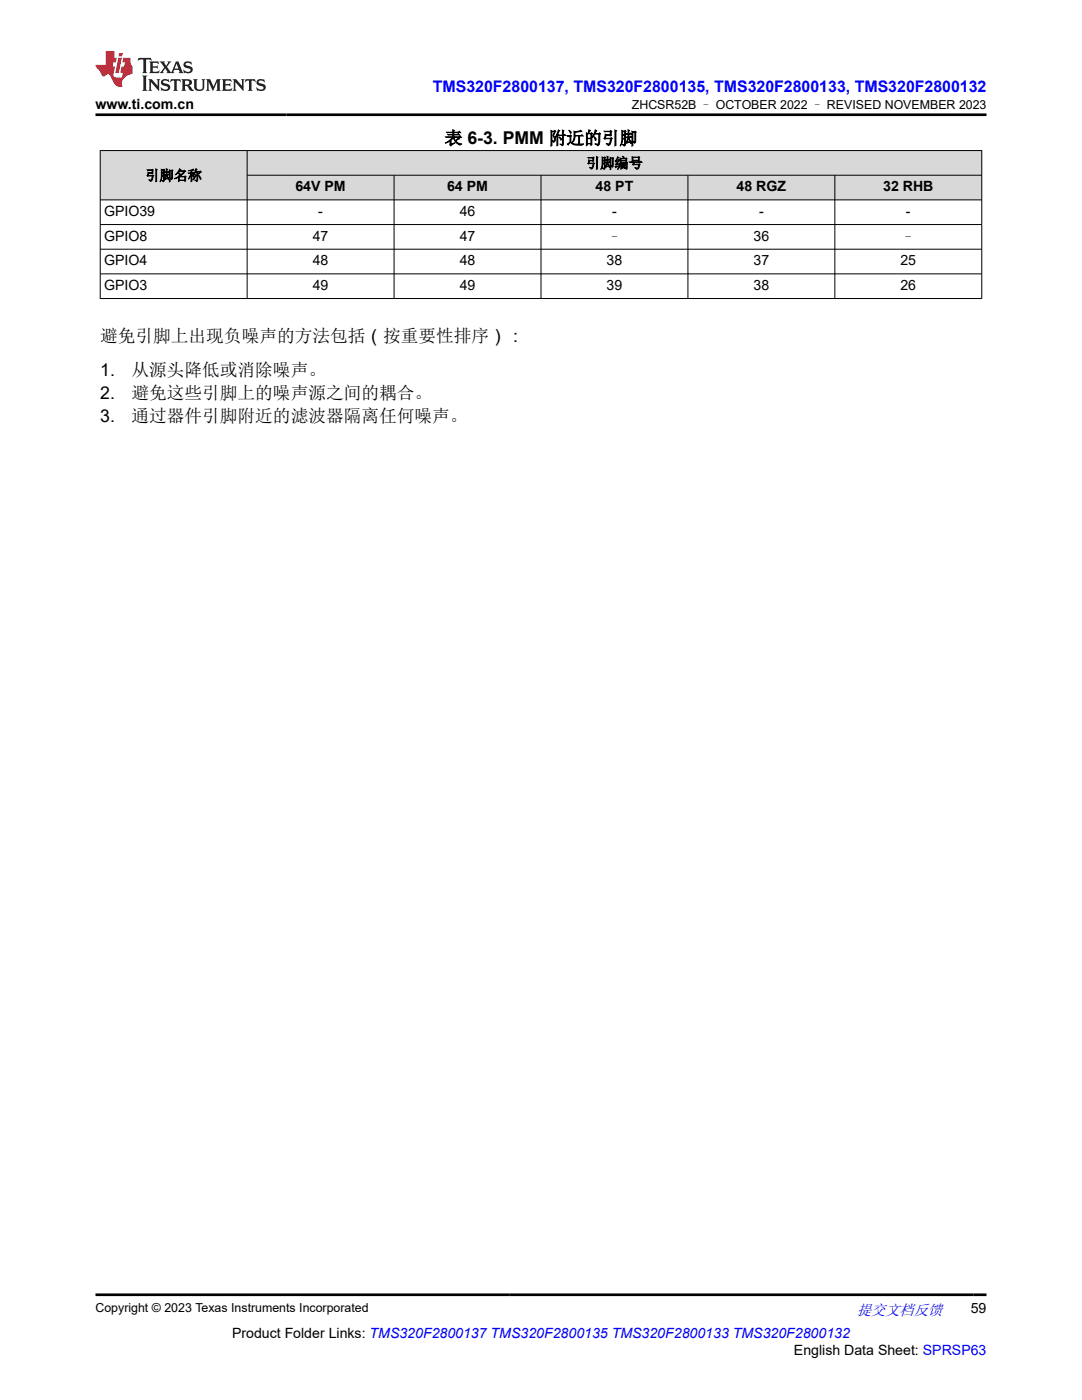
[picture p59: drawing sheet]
<svg xmlns="http://www.w3.org/2000/svg" width="216mm" height="279mm" viewBox="0 0 216 279" stroke-linecap="round" stroke-linejoin="round" font-family="sans-serif">
<defs><g id="words">
<g font-size="3.5">
<text x="88.7" y="28.8">表 6-3. PMM 附近的引脚</text>
<text x="20" y="68.3">避免引脚上出现负噪声的方法包括（按重要性排序）：</text>
<text x="20" y="75">1.</text>
<text x="26.3" y="75">从源头降低或消除噪声。</text>
<text x="20" y="79.5">2.</text>
<text x="26.3" y="79.5">避免这些引脚上的噪声源之间的耦合。</text>
<text x="20" y="84.1">3.</text>
<text x="26.3" y="84.1">通过器件引脚附近的滤波器隔离任何噪声。</text>
</g>
<text font-size="3.2" fill="#00f" x="86.4" y="18.3">TMS320F2800137, TMS320F2800135, TMS320F2800133, TMS320F2800132</text>
<text font-size="3" fill="#00f" x="171" y="262.4">提交文档反馈</text>
<g font-size="2.8">
<text x="19" y="21.7">www.ti.com.cn</text>
<text x="29" y="36">引脚名称</text>
<text x="117" y="33.5">引脚编号</text>
<text x="59" y="38.2">64V PM</text>
<text x="89.2" y="38.2">64 PM</text>
<text x="118.8" y="38.2">48 PT</text>
<text x="147" y="38.2">48 RGZ</text>
<text x="176.2" y="38.2">32 RHB</text>
<text x="20.8" y="43.1">GPIO39</text>
<text x="63.5" y="43.1">-</text>
<text x="91.7" y="43.1">46</text>
<text x="122.1" y="43.1">-</text>
<text x="151.5" y="43.1">-</text>
<text x="180.8" y="43.1">-</text>
<text x="20.8" y="48">GPIO8</text>
<text x="20.8" y="52.9">GPIO4</text>
<text x="62.4" y="48">47</text>
<text x="62.4" y="52.9">48</text>
<text x="91.7" y="48">47</text>
<text x="91.7" y="52.9">48</text>
<text x="121" y="52.9">38</text>
<text x="121.2" y="48.3">–</text>
<text x="150.4" y="48">36</text>
<text x="150.4" y="52.9">37</text>
<text x="179.7" y="52.9">25</text>
<text x="179.8" y="48.3">–</text>
<text x="20.8" y="57.8">GPIO3</text>
<text x="62.4" y="57.8">49</text>
<text x="91.7" y="57.8">49</text>
<text x="121" y="57.8">39</text>
<text x="150.4" y="57.8">38</text>
<text x="179.7" y="57.8">26</text>
<text x="193.7" y="262.1">59</text>
<text x="46.3" y="266.9">Product Folder Links: TMS320F2800137 TMS320F2800135 TMS320F2800133 TMS320F2800132</text>
<text x="158.4" y="270.3">English Data Sheet: SPRSP63</text>
</g>
<g font-size="2.5">
<text x="126.1" y="21.8">ZHCSR52B – OCTOBER 2022 – REVISED NOVEMBER 2023</text>
<text x="19" y="261.8">Copyright © 2023 Texas Instruments Incorporated</text>
</g>
</g></defs>
<g fill="#d8d8d8">
<path d="M20 30h175.9v5h-175.9z" fill-rule="evenodd"/>
<path d="M20.1 30.1h29.2v9.7h-29.2z" fill-rule="evenodd"/>
<path d="M49.4 30.1h146.4v4.8h-146.4z" fill-rule="evenodd"/>
<path d="M49.4 35h29.2v4.8h-29.2z" fill-rule="evenodd"/>
<path d="M78.7 35h29.2v4.8h-29.2z" fill-rule="evenodd"/>
<path d="M108 35h29.2v4.8h-29.2z" fill-rule="evenodd"/>
<path d="M137.3 35h29.2v4.8h-29.2z" fill-rule="evenodd"/>
<path d="M166.6 35h29.2v4.8h-29.2z" fill-rule="evenodd"/>
</g>
<g fill="none" stroke="#000" stroke-width=".2">
<path d="M19.9 30h176.1M19.9 39.9h176.1M20 30v29.6M49.3 30v29.6M49.3 35h146.7M78.6 35v24.6M107.9 35v24.6M137.3 35v24.6M166.6 35v24.6M195.9 30v29.6M19.9 44.8h176.1M19.9 49.7h176.1"/>
<path d="M19.9 54.7h176.1M19.9 59.6h176.1"/>
</g>
<path d="M27.7 11.6l-.2 .5 .5-.2h.6v.1v2.2l-.2 .4h1l-.2-.4v-2.2v-.1h.5l.5 .2-.1-.5zM29.8 12.3l.2 .4v1.5l-.2 .4h1.9l.1-.6a1.08 1.08 0 0 1-1.3 .2v-.7h.6l.4 .2v-.7l-.4 .2h-.6v-.5l.2-.2a1 1 0 0 1 1 .3l-.1-.5zM31.8 12.3l1 1.1-1 1.2h.9l-.2-.2 .4-.8 .5 .8-.2 .2h1.6l-.2-.2 .1-.5h1l.1 .5-.1 .2h.9l-.2-.3-.8-2h-.5l-1 2.2-.8-1.1 .9-1.1h-.8l.2 .2-.5 .6-.3-.6 .1-.2zM35.2 12.7l.4 1h-.8zM36.8 12.4a.65 .65 0 0 0-.2 .7 .65 .65 0 0 0 .6 .5l.7 .1 .1 .3a.79 .79 0 0 1-.7 .4 .79 .79 0 0 1-.7-.5l.1 .7 .2-.1a.93 .93 0 0 0 1.1 .1 .93 .93 0 0 0 .4-1 1.46 1.46 0 0 0-1.2-.6l-.1-.3a1.09 1.09 0 0 1 1.2 .2l-.2-.6-.1 .1-.6-.2zM28.4 15.1l.2 .4v2.2l-.2 .4h1l-.2-.4v-2.2l.2-.4zM29.6 15.8l.2 .4v1.5l-.2 .4h.8l-.3-.4v-1.3l1.7 1.8v-2l.2-.4h-.8l.2 .2 .1 1.1-1.2-1.3zM32.3 15.9a.65 .65 0 0 0-.2 .8 .65 .65 0 0 0 .7 .4l.6 .2 .1 .2a.79 .79 0 0 1-.7 .4 .79 .79 0 0 1-.7-.5l.1 .7 .2-.1a.93 .93 0 0 0 1.1 .1 .93 .93 0 0 0 .4-.9 1.46 1.46 0 0 0-1.2-.6l-.1-.4a1.09 1.09 0 0 1 1.2 .2l-.2-.6-.1 .1-.6-.1zM34.1 15.8l-.1 .6a.63 .63 0 0 1 .7-.3l.1 1.6-.3 .4h1l-.2-.4v-1.6a.66 .66 0 0 1 .8 .3l-.1-.6zM36.2 15.8l.2 .4v1.5l-.2 .4h.9l-.2-.2v-.7h.5l.1 .2a.79 .79 0 0 0 1.2 .6l-1-.9a.61 .61 0 0 0 .6-.6 .61 .61 0 0 0-.5-.7zM36.9 16.1h.2a.47 .47 0 0 1 .5 .1 .47 .47 0 0 1 .1 .5l-.2 .1-.6 .1zM38.5 15.8l.2 .2a2.27 2.27 0 0 0 .4 2 1.04 1.04 0 0 0 1.7-.7v-1.3l.2-.2h-.8l.2 .4v1.1a.6 .6 0 0 1-.6 .6 .6 .6 0 0 1-.6-.6v-1.1l.3-.4zM41.1 15.8l.2 .4v1.5l-.2 .4h.7l-.2-.4v-1.4l.9 1.9 .8-1.9v1.4l-.2 .4h1l-.3-.4v-1.5l.3-.4h-.8l-.7 1.5-.7-1.5zM44.3 15.8l.2 .4v1.5l-.2 .4h1.9l.1-.6a1.09 1.09 0 0 1-1.3 .2v-.7h.6l.4 .2v-.6l-.4 .2h-.6v-.6l.2-.1a1.01 1.01 0 0 1 1 .3l-.1-.6zM46.4 15.8l.3 .4v1.5l-.3 .4h.8l-.2-.4v-1.3l1.6 1.8v-2l.2-.4h-.7l.2 .2v1.1l-1.2-1.3zM49 15.8l-.1 .6a.63 .63 0 0 1 .8-.3v1.6l-.3 .4h1l-.2-.4v-1.6a.66 .66 0 0 1 .8 .3l-.1-.6zM51.4 15.9a.65 .65 0 0 0-.2 .8 .65 .65 0 0 0 .6 .4l.6 .2 .2 .2a.79 .79 0 0 1-.8 .4 .79 .79 0 0 1-.6-.5l.1 .7 .2-.1a.93 .93 0 0 0 1 .1 .93 .93 0 0 0 .5-.9 1.46 1.46 0 0 0-1.3-.6l-.1-.4a1.09 1.09 0 0 1 1.3 .2l-.2-.6-.2 .1-.5-.1z" fill="#231f20"/>
<path d="M21.1 10.2v2.8h-2.1l.1 .3 .9 1a.95 .95 0 0 0 .9 .9 .59 .59 0 0 1 .6-.4 .59 .59 0 0 1 .5 .4l.4 .7a1.59 1.59 0 0 0 2.1 1.4 1.61 1.61 0 0 1 1-2.3l1-.3-.1-1.5a1.59 1.59 0 0 1-.4-1.7h-1.4l-.2 .9h.5l-.1 .9h-.5l-.2 1v.2l.4 .1-.2 .9h-.6a.73 .73 0 0 1-1.1-.7l.3-1.5h-.5l.2-.9h.5l.2-.9h-.5v-1.3zM23.6 11.5l-.6 3.1h.7l.6-3.1zM23.8 10.6l-.1 .6h.7l.1-.6z" fill="#ed1c24"/>
<path d="M19 22.9h177.8M19 258.4h177.8" fill="none" stroke="#000" stroke-width=".53"/>
<use href="#words"/>
</svg>
